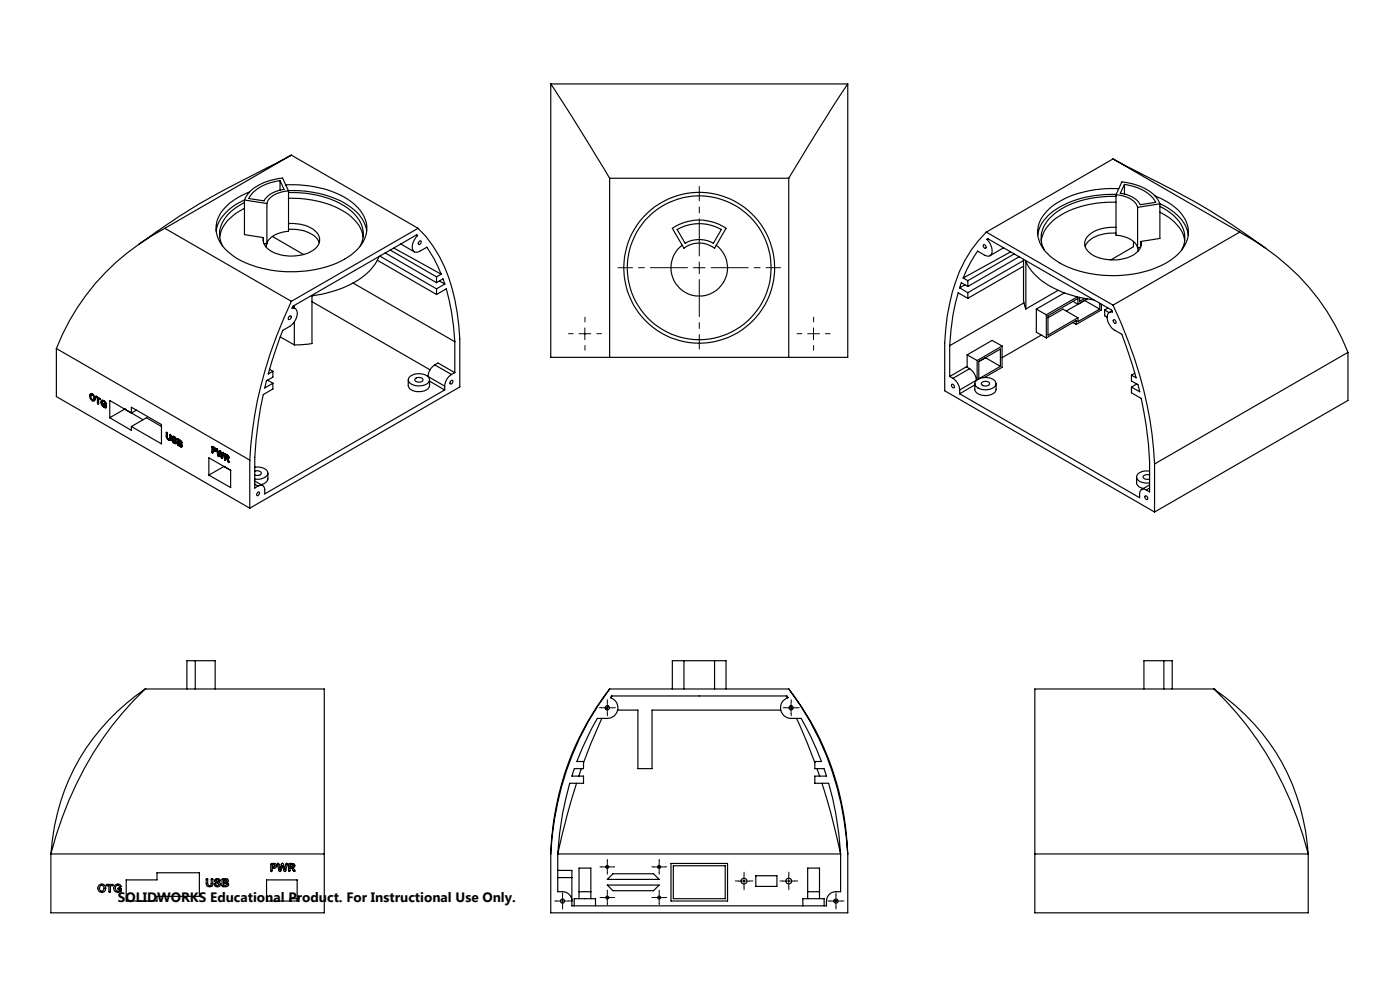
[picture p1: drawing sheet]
<svg xmlns="http://www.w3.org/2000/svg" width="297mm" height="210mm" viewBox="0 0 297 210" stroke-linecap="round" stroke-linejoin="round" font-family="sans-serif">
<defs><g id="words">
<text font-size="2.9" x="25" y="191.3">SOLIDWORKS Educational Product. For Instructional Use Only.</text>
</g></defs>
<g fill="none" stroke="#000" stroke-width=".21" stroke-dasharray="15.2 1.3 1.3 1.3">
<path d="M121.6 70.8h-1M124.1 68.3v-1M124.1 73.3v1M126.6 70.8h1M170.1 70.8h-1M172.6 68.3v-1M172.6 73.3v1M175.1 70.8h1M127.6 150.1h-.5M128.8 148.9v-.5M128.8 151.4v.4M130.1 150.1h.4"/>
<path d="M166.6 150.1h-.5M167.8 148.9v-.5M167.8 151.4v.4M169.1 150.1h.4M118.1 191.1h-.5M119.3 189.9v-.5M119.3 192.4v.4M120.6 191.1h.4M127.6 190.4h-.3M127.6 183.9h-.3M128.8 189.1v-.3M128.8 191.6v.3"/>
<path d="M128.8 182.6v-.3M128.8 185.1v.3M130.1 190.4h.3M130.1 183.9h.3M138.6 190.4h-.3M138.6 183.9h-.3M139.8 189.1v-.3M139.8 191.6v.3M139.8 182.6v-.3M139.8 185.1v.3M141.1 190.4h.3M141.1 183.9h.3"/>
<path d="M156.6 186.9h-.6M157.8 185.6v-.6M157.8 188.1v.6M159.1 186.9h.6M166.1 186.9h-.6M167.3 185.6v-.6M167.3 188.1v.6M168.6 186.9h.6M176.1 191.1h-.5M177.3 189.9v-.5M177.3 192.4v.4M178.6 191.1h.4"/>
</g>
<path d="M145.8 56.8h-14.7M148.3 54.3v-14.8M148.3 59.3v14.7M150.8 56.8h14.8" fill="none" stroke="#000" stroke-width=".21" stroke-dasharray="15.2 1.3 1.3 1.3" stroke-dashoffset="7.4"/>
<g fill="none" stroke="#000" stroke-width=".21">
<path d="M147.1 56.8h2.5M148.3 55.6v2.5M122.8 70.8h2.5M124.1 69.6v2.5M171.3 70.8h2.5M172.6 69.6v2.5M127.6 150.1h2.5M128.8 148.9v2.5M166.6 150.1h2.5M167.8 148.9v2.5M118.1 191.1h2.5M119.3 189.9v2.5"/>
<path d="M127.6 190.4h2.5M127.6 183.9h2.5M128.8 182.6v2.5M128.8 189.2v2.5M138.6 190.4h2.5M138.6 183.9h2.5M139.8 182.6v2.5M139.8 189.2v2.5M156.6 186.9h2.5M157.8 185.7v2.4M166.1 186.9h2.5M167.3 185.7v2.4"/>
<path d="M176.1 191.1h2.5M177.3 189.9v2.5"/>
</g>
<g fill="none" stroke="#000" stroke-width=".25">
<path d="M116.8 17.8l4.6 7.1 7.9 12.9M116.8 17.8v58h12.5M116.8 17.8h63M179.8 17.8l-5.7 9-6.8 11M179.8 17.8v58h-12.5M59.4 38.3v2M60.6 39.2a21.4 21.4 0 0 1 14.4 4 6.3 6.3 0 0 1 2.3 7.6 11.9 11.9 0 0 1-7.5 5.6 25 25 0 0 1-20.2-2 7.1 7.1 0 0 1-3.6-7.4 10.6 10.6 0 0 1 6.9-6.3M61.6 33l-4.1 2.2a164.3 164.3 0 0 0-25.2 14.6l-2.8 2M61.8 32.9l-26.8 15.5M61.8 32.9l26.9 15.5M61.8 32.9l-.2 .1M129.3 37.8v38"/>
<path d="M129.3 37.8h38M167.3 37.8v38M236.1 33.7l8 4.2a154.6 154.6 0 0 1 24.4 14.7M236.1 33.7l-26.9 15.5M236.1 33.7l26.9 15.5M238.5 39.1a8.5 8.5 0 0 1 6.7 3.8l-3.3 .5a5.4 5.4 0 0 0-4.2-2.4zM238.5 39.1v2.1M35 48.4a49.1 49.1 0 0 0-23 25.5M35 48.4l26.8 15.5M51.9 43a8.4 8.4 0 0 0-5.3 6.6l.2 1.7 .4 .9M51.9 44.2a8.5 8.5 0 0 0-5.3 6v.1M51.9 42.4v7.4l4 .6"/>
<path d="M51.9 42.4l4.7 .8M51.9 42.4a10.3 10.3 0 0 0-5.9 5.8l-.1 .8M53.7 40.8a10.1 10.1 0 0 1 5.7-2.5l.9 1.9a5.5 5.5 0 0 0-4.3 2.4l-3.2-.5zM55.9 50.4v.9M56 51.6l.6 .1M56.5 51.7v.8M56.6 43.2v8.5M57.8 50.2l6.6 3.8M61.2 40.4a21.4 21.4 0 0 1 13.8 4 7.2 7.2 0 0 1 2.8 4.6M61.2 40.8a20.1 20.1 0 0 1 13.5 4.1 5.8 5.8 0 0 1 1.7 7.3M61.2 42.1a20.1 20.1 0 0 1 13.5 4 6.6 6.6 0 0 1 2.3 4.2M61.2 47.4a7.4 7.4 0 0 1 6.1 2.1 2.49 2.49 0 0 1-1.2 3.8 8.8 8.8 0 0 1-9.5-.7l-.7-1.1v-1.1"/>
<path d="M61.2 48.6a7.4 7.4 0 0 1 6.1 2.1l.4 .8M61.2 40.5l-1.3-2.7a10.4 10.4 0 0 0-7.5 3.7l-.5 .9M61.2 40.5a5.2 5.2 0 0 0-4.5 2.3l-.1 .4M61.2 40.5v8.6a5.2 5.2 0 0 0-4.5 2.3l-.1 .3M80 55.2l12.6 7.3M80.4 54.4a12.4 12.4 0 0 1-7 6.4l-3.9 1.3-3.3 .7v10.1l-3.8 .3M80.6 54.3l12 7M81.7 53.6l10.9 6.4M82.8 53l9.8 5.7M83.5 52.6l10.1 5.6M85 51.7l2.9 1.7M88.3 49.8l.3 .2"/>
<path d="M88.6 50a2.83 2.83 0 0 0-.9 3.2l.3 .3h.5l2.1-1.1a25.7 25.7 0 0 1 3 5.8M88.6 50l-.2-.2-13.2 7.6-13.1 7.6-.2 .4a1.01 1.01 0 0 1 1.1 1.4 3.5 3.5 0 0 1-1.5 2.4l-1.5 .9-1.5 4.1-1.6 5.1 1-.5M88.7 48.4a30.3 30.3 0 0 1 8.3 17.9l.5 5.6v10.2l-44.5 25.7M88.7 48.4l-26.9 15.5M88.9 51.2l.3-.1a.41 .41 0 0 1 .1 .5 .41 .41 0 0 1-.5 .2zM92.6 60l1.4-.8 .4 1M92.6 58.7v1.3M93.2 59.6l1.2 .6M93.6 58.2l-1 .5M142.6 48.4a10.1 10.1 0 0 1 11.4 0l-2.4 4.3a5.3 5.3 0 0 0-6.5 0zM143.7 48.7a9.5 9.5 0 0 1 9.3 0l-1.7 2.9a6.1 6.1 0 0 0-6 0zM144.7 52a6 6 0 0 0-.8 8.8 6 6 0 0 0 8.8 0 6 6 0 0 0-.8-8.8"/>
<path d="M204.3 59l1 .5M205.3 59.5v1.3M208.7 51.9a.47 .47 0 0 1 .4 .3 .47 .47 0 0 1-.1 .5l-.4-.4zM209.2 49.2a28.2 28.2 0 0 0-7.8 15.3l-.5 2.6-.5 5.6v10.2l44.5 25.7M209.2 49.2l26.9 15.5M209.4 50.8l.1-.2 26.3 15.2 .2 .4a1.04 1.04 0 0 0-1.1 1.4 3.9 3.9 0 0 0 1.6 2.5l1.5 .8 3 9.2-1-.5M209.4 50.8a3 3 0 0 1 .9 3.2l-.4 .3h-.5l-2-1a27.7 27.7 0 0 0-3.1 5.7M209.6 50.7l-.2 .1M212.9 52.6l-2.9 1.6M214.4 53.4l-10.1 5.6M215.2 53.9l-9.9 5.6M216.2 54.5l-10.9 6.3"/>
<path d="M217.1 55v8.7l.5 1.8M217.1 55.3l-11.8 6.8M217.1 56.5l-11.8 6.8M236.7 41.7a19.9 19.9 0 0 0-13.5 4 5.7 5.7 0 0 0-1.7 7.3M236.7 42.9a20.1 20.1 0 0 0-13.5 4 6.4 6.4 0 0 0-2.3 4.2M236.7 48.2a7.3 7.3 0 0 0-6.3 2.5 2.62 2.62 0 0 0 1.5 3.4 9.1 9.1 0 0 0 9.1-.4l.9-1 .2-.7-.1-.8M236.7 49.5a7 7 0 0 0-6.3 2.4l-.2 .4M236.7 41.3l1.3-2.7a10.4 10.4 0 0 1 7.6 3.7l.5 .9M236.7 41.3a4.7 4.7 0 0 1 4.6 2.7M236.7 41.3v8.6a5.1 5.1 0 0 1 4.5 2.3l.1 .4M236.8 41.2a20.9 20.9 0 0 0-14.4 4.5 7 7 0 0 0-2.3 4.1M237.3 40a22 22 0 0 0-14.4 4 6.3 6.3 0 0 0-2.3 7.6 12.5 12.5 0 0 0 8.5 5.9 25.3 25.3 0 0 0 18.5-1.8 7.8 7.8 0 0 0 4.5-6.7 8.3 8.3 0 0 0-5-6.5l-2.1-1"/>
<path d="M240.5 51.2v1.1l-4.8 2.8M241.3 44v8.6M241.4 52.5v.8M242 52.4l-.7 .2M242 51.2v.9M246.1 43.2a10.1 10.1 0 0 1 5.8 5.8l.2 .8M246.1 43.8a8.7 8.7 0 0 1 5.2 6l-.1 1.8-.5 1.4M246.1 45a9.3 9.3 0 0 1 5.1 5.4l.1 .7M246.1 43.2v7.4l-4.1 .6M246.1 43.2l-4.8 .8M263 49.2a48.9 48.9 0 0 1 23 25.5M263 49.2l-26.9 15.5"/>
<path d="M12 73.9l41 23.7M12 73.9v10.2l41 23.7M57.2 78.3l.7 .5M57.9 78.8v1.2l-1.4 .8-.3 1.5 1.7-1M59.4 71.5l3 1.7M61.5 67h.1a.41 .41 0 0 1 .1 .5 .41 .41 0 0 1-.5 .2v-.3zM61.8 63.9a88.9 88.9 0 0 0-8.8 33.7M62.1 65.1l.5 .3M62.4 64.8v.6M62.4 68.3v4.9M66.2 64l25 14.4M74.9 60l21.6 12.5"/>
<path d="M90.8 79.9l3.5 2M90.8 79.9h.1M92.2 77.4a3.2 3.2 0 0 0-1.4 2.5M92.2 77.4l.7-.4 3.6 2M92.2 77.4l3.6 2M92.6 62.5l2.1-1.2a51.3 51.3 0 0 1 1.8 11.2M92.6 61.3v1.2M94.4 60.2l-1.8 1.1M95.8 79.4a3.1 3.1 0 0 0-1.5 2.5M96.5 79l-.7 .4M96.5 72.5v6.5M129.3 75.8h38"/>
<path d="M201.5 73.3v6.6M201.5 79.9l.7 .3M203.6 61.1l1.7 1M204.7 60.4l-1.1 .7M205.2 75.3v2.6M205.2 75.3l2.1 1.2M205.3 60.8l-1.4-.8-.3 1.1M205.3 63.3l-2-1.2a45.3 45.3 0 0 0-1.8 11.2M205.3 62.1v1.2M205.7 78.2a3.2 3.2 0 0 1 1.4 2.5M205.7 78.2l-.7-.4-3.5 2.1M205.7 78.2l-3.5 2"/>
<path d="M207.3 76.5v4.1M207.6 76.7l4.6-2.7v3.7l-4.6 2.7zM209.1 75.9h.1M209.1 75.9l3.1 1.8M212.6 73.4l-5.3 3.1M212.6 73.4l-2.1-1.2-5.3 3.1M212.6 73.4v4.5l-3.8 2.2M217.2 64.2l-15.7 9.1M219.9 65.6v4.9l2.1 1.2M219.9 65.6l2.1 1.2M220.9 71.1l-8.3 4.8M222 66.8v4.9"/>
<path d="M222.3 67.4l3.2-1.8 3.2 1.8M224.5 61.6l-6.9 3.9M225.8 62.1l-5.9 3.5M227.6 63.9l1.1 .6v-1.2l-6.4 3.7v4.1l6.4-3.7M227.6 68.4l.7 .4M228.3 68.8v-.8l-6.3 3.7M228.6 63l-6.6 3.8M229 63.1v.8l1.1-.6M230.1 63.7h.1M230.1 63.7l3.2 1.9M230.6 63.4l-4.4 2.6M232.1 63.6a21.5 21.5 0 0 1-12.3-5.1l-1.5-1.8-.7-1.3v10.1"/>
<path d="M233.3 65.6l-4.6 2.6v-.8M233.3 64.3v1.3M233.6 64.5v1.2l-5.3 3.1M234.4 65.7v1.3l.5 .3M234.4 65.7l.9 .6M235.1 65.4l-.7 .3M235.9 66l-.6 .3M236.1 64.7a87.2 87.2 0 0 1 8.8 33.7M236.2 67.9a.41 .41 0 0 1 .5 .2 .41 .41 0 0 1-.1 .5l-.3-.1zM240 79.6v1.2l1.4 .8 .4 1.5-1.8-1M240.7 79.2l-.7 .4M286 74.7l-41.1 23.7"/>
<path d="M286 74.7v10.2l-41.1 23.7M19 84a1.16 1.16 0 0 0 .6 1M19.6 83.6l.5 .5 .1 .5M19.6 83.6l-.4-.1-.2 .5M19.6 83.8l-.1-.1a.57 .57 0 0 0-.2 .7 .57 .57 0 0 0 .6 .4v-.3M19.6 83.8l.3 .2v.5M19.6 83.6l-.6 .4M19.6 83.6l-.2 .1M19.8 83.7l-.2 .1M20.2 84.6l-.2 .5-.4-.1M20.2 84.6l-.4 .2M20.2 84.3l-.3 .2"/>
<path d="M20.2 84.7l-.6 .3M20.3 84.1h.1l.8 .5 .1 .1h-.1M20.3 84.1l.1 .2M20.4 84.1h-.1M20.4 84.3l.3 .1M20.6 84.2l-.2 .1M20.7 85.4l.1 .3M20.7 84.4v1M20.9 84.3l-.2 .1M20.9 85.6l-.1 .1M20.9 84.6l.3 .1M20.9 84.6v1"/>
<path d="M20.9 85.3l-.2 .1M21.1 84.5l-.2 .1M21.3 84.7h-.1M21.4 85.3a1.16 1.16 0 0 0 .6 1.1M22 85.8l.5 .1v.2M22 85.8l.2 .1M22 85.2l-.2-.1a.67 .67 0 0 0-.1 .7 .67 .67 0 0 0 .6 .4M22 85.2l.3 .4M22 85l.5 .6M22 85l-.4-.1-.2 .4M22 86.4l.4 .1M22 85l-.6 .3"/>
<path d="M22 85l-.2 .2M22.1 85.7l-.1 .1M22.2 85.9l.1 .1M22.2 85.1l-.2 .1M22.3 86.2l-.3 .2M22.3 85.6l.1 .1M22.3 86v.2M22.3 85.8l-.1 .1M22.5 85.5l-.2 .1M22.5 85.6l-.1 .1M22.5 85.9l-.2 .1M22.5 86.1l-.1 .4"/>
<path d="M22.5 86.5h-.1M22.5 86.1l-.2 .1M23.3 88.6l4.6 2.7v-.8M23.3 88.6v-3.7l7 4.1M26.5 86.8h.1M26.5 86.8l-3.2 1.8M27.9 90.5l3.2-1.9 3.2 1.9M28.9 87l-1 .6v-1.2l6.4 3.7v4l-6.4-3.6M35.3 91.8v-.1l.2 .1 .1 1.1 .2 .3 .2-.3M35.3 92.5a.85 .85 0 0 0 .5 .9M35.3 91.8v.7M35.4 91.7l-.1 .1"/>
<path d="M35.5 92.3l-.2 .2M36 92.2l.2-.1 .1 .3v.7M36 92.2v.7M36.2 92.2h-.2M36.3 93.1l-.2 .3h-.3M36.3 93l-.4 .2M36.3 93.1l-.5 .3M36.3 92.8l-.3 .1M36.5 93.4l.2 .4M36.5 92.7l.3-.2 .5 .4 .1 .3M36.5 92.7l.4 .7M36.6 93.3a.45 .45 0 0 0 .6 .5"/>
<path d="M36.6 93.3l-.1 .1M36.7 93.8l.3 .2M36.8 93.7l-.1 .1M36.8 92.6l-.3 .1M36.9 93.4l.3 .4M36.9 92.8l-.2 .1a1.42 1.42 0 0 1 .7 1.1h-.4M36.9 92.8l.3 .3M37 92.6l-.2 .2M37.1 93.3l-.2 .1M37.1 92.7l-.2 .1M37.2 93.1l.1 .2M37.3 93l-.1 .1"/>
<path d="M37.4 93.2l-.1 .1M37.4 93.7l-.2 .1M37.4 93.7l-.3 .2M37.4 93.8l-.4 .2M37.6 94.3l.2 .2M37.6 93.2v1.1M37.8 93.1l.4 .3a.45 .45 0 0 1 .3 .3 .45 .45 0 0 1-.1 .4M37.8 93.1l-.2 .1M37.8 94.5l.4 .2M37.9 93.4v.4l.4 .1M37.9 93.9v.5l.4 .2 .1-.2M37.9 93.4l.2 .1"/>
<path d="M37.9 93.9l.2 .2M37.9 94.1l-.3 .2M38 94.4l-.2 .1M38.1 93.3l-.2 .1M38.1 93.9h-.2M38.1 93.5l.2 .3M38.1 94.1l.3 .3M38.2 94.7l.3 .2M38.3 93.4l-.2 .1M38.3 93.8v.1M38.4 94.1l.2 .4-.1 .4M38.5 93.7l-.2 .1"/>
<path d="M38.6 93.8l-.3 .1M38.6 94l-.2 .1M38.6 94.4h-.2M38.6 93.9l-.5 .2M38.6 94.4l-.3 .1M38.6 94.7l-.1 .2M38.6 94.5l-.4 .2M44.3 97.1l4.6 2.7v3.6l-4.6-2.6zM44.9 95.8l.1 .3M44.9 94.8v1M45.1 94.7a.73 .73 0 0 1 .6 1.1l-.3-.1M45.1 94.7l-.2 .1"/>
<path d="M45.2 96l-.2 .1M45.2 95.6v.4l-.2 .1M45.2 95v.4l.1 .1M45.2 95.6l.2 .1M45.2 95l.1 .1M45.2 95.7l-.3 .1M45.3 95.1l.2 .1M45.4 94.9l-.2 .1M45.4 95.5l-.2 .1M45.5 95l-.2 .1M45.5 95.2l.1 .2M45.6 95.4l-.3 .1"/>
<path d="M45.7 95.1l-.2 .1M45.8 95.3l-.2 .1M45.8 95.4l-.3 .1M45.8 95.5l-.4 .2M45.9 95.3l.1 .1M46 95.4l.2 1.1M46.1 95.2l.3 1.2M46.1 95.2l-.2 .1M46.1 95.3l-.1 .1M46.2 96.5l.1 .3M46.4 96.4l-.2 .1M46.5 96.7l-.2 .1"/>
<path d="M46.5 95.7l.1-.1 .2 .2 .3 1M46.5 95.7l-.1 .7M46.6 96.2l-.2 .2M46.7 95.9l-.2 .9h-.2M46.7 95.9l.2 1M46.7 95.6l-.2 .1M46.8 95.9h-.1M46.9 96.9l.2 .3M47.1 96.8l.2-.2-.4 .3M47.2 96.1l.1-.2 .1 .4-.2 .9h-.1M47.2 96.1l-.1 .7M47.2 97.1l-.1 .1"/>
<path d="M47.4 96l-.2 .1M47.5 98.9h.1M47.5 98.9l-3.2 1.9M47.6 97.4l.1 .2M47.6 96.3v1.1M47.8 96.2l.6 .5M47.8 96.2l-.2 .1M47.8 97.1l-.1 .5M47.8 96.5v.4l.4 .2 .1-.1M47.8 97.1h.1M47.8 96.5l.3 .2M47.8 97.3l-.2 .1"/>
<path d="M47.8 97.6h-.1M47.9 97.1l.3 .4M48 97l-.2 .1M48 96.4l-.2 .1M48.1 96.7l.1 .1M48.1 97l-.2 .1M48.2 96.8l.1 .2M48.2 97.5l.1 .3M48.3 97.3l.3 .7-.1 .1M48.3 96.5l-.2 .2M48.3 97.8l.2 .3M48.4 97.5h-.2"/>
<path d="M48.4 96.7l.2 .4M48.4 96.7l-.2 .1M48.5 97.7l-.2 .1M48.5 96.9l-.2 .2M48.5 96.9l-.2 .1M48.6 97.1l-.1 .2h-.2M48.6 97.1l-.3 .2M48.6 98l-.1 .1M53 97.6v10.2M54 99.1a2.46 2.46 0 0 1 2.8 1.1 1.58 1.58 0 0 1-1.7 1.4h-1.1M54 100a.93 .93 0 0 1 1.4 .5l-.4 .3h-1M56.8 80.6l1.1 .7"/>
<path d="M57.9 81.3v1.2l-2.1 1.2a79.3 79.3 0 0 0-1.8 19.8l.8-.4M86.6 80.6v1.2a2.15 2.15 0 0 0 2.6 1.3 1.84 1.84 0 0 0 1.9-1.3v-1.2M86.8 80a2.93 2.93 0 0 1 4.3 .3 1.4 1.4 0 0 1-1.5 1.5 2.52 2.52 0 0 1-3-1.1zM88.1 80.3a1.17 1.17 0 0 1 1.6 .2 1.02 1.02 0 0 1-1.7 .1zM91.1 80.8l3.2 1.9M94.3 82.7l-38.1 22.1a1.83 1.83 0 0 0-.5-1.8l-.4-.1-.5 .2M94.3 81.9v.8M95.6 80.8l.3-.1a.41 .41 0 0 1 .1 .5 .41 .41 0 0 1-.5 .2zM201.9 81.5a.45 .45 0 0 1 .5 .3 .45 .45 0 0 1-.1 .5l-.4-.4zM202.2 80.2a3.2 3.2 0 0 1 1.4 2.5M203.6 83.5l38.2 22.1a1.72 1.72 0 0 1 .4-1.8l.4-.1 .6 .2M203.6 82.7v.8"/>
<path d="M206.8 81.4v1.2a2.23 2.23 0 0 0 2.7 1.3 1.74 1.74 0 0 0 1.8-1.3v-1.2M206.8 81.7l-3.2 1.8M207 80.8a3.1 3.1 0 0 1 4.2 .2 1.17 1.17 0 0 1-1.1 1.5 2.6 2.6 0 0 1-3.3-1zM207.1 80.7l-3.5 2M207.1 80.7h.1M208.2 81.2a1.03 1.03 0 0 1 1.7 .2 1.03 1.03 0 0 1-1.7-.1zM240 82.1v1.2l2.1 1.2a77.8 77.8 0 0 1 1.8 19.8l-.7-.4M241.2 81.4l-1.2 .7M243.9 99.9a2.25 2.25 0 0 0-2.8 1.2 2.06 2.06 0 0 0 2.7 1.3h.1M244.9 98.4v10.2M54 102.1l1.7 .9M54 102.7l.8 .4"/>
<path d="M54.6 104.5l.3-.2a.41 .41 0 0 1 .1 .6 .41 .41 0 0 1-.5 .1zM56.8 100.4l-.1 1.6-.7 .6-.6 .2M241.1 101.2l.1 1.6 .4 .4 1 .4M243 105.2a.45 .45 0 0 1 .4 .2 .45 .45 0 0 1-.1 .6l-.4-.5zM243.9 100.8a.95 .95 0 0 0-1.4 .5l.4 .3h1M243.9 102.9l-1.7 .9M243.9 103.5l-.7 .4M30.8 146.1a45.1 45.1 0 0 0-20 35M30.8 146.1a71.8 71.8 0 0 0-20 35M30.8 146.1h38v35M30.8 146.1h.1M41.4 140.2h-1.7v5.9"/>
<path d="M41.4 140.2h4.2v5.9M41.4 140.2v5.9M127.7 152.4l-2.3 5.2-1.6 4.2M129 149.7l-.4 .8M129.3 146.1a59.6 59.6 0 0 0-12.5 35M129.3 146.1a62.8 62.8 0 0 0-12.5 35M129.3 146.1h38M129.8 147.6l-.2 .4M131 150.6h4.3v12.4h3v-12.4h27.3M145.1 140.2h6.5M145.1 140.2h-2.5v5.9M145.1 140.2v5.9"/>
<path d="M151.6 140.2h2.4v5.9M151.6 140.2v5.9M166.8 147.6l.3 .4M167.3 146.1a59.7 59.7 0 0 1 12.5 35M167.3 146.1a63.2 63.2 0 0 1 12.5 35M167.7 149.7l.4 .8M169 152.4l2.3 5.2 1.6 4.2M246.9 140.2h1.8v5.9M246.9 140.2h-4.2v5.9M246.9 140.2v5.9M257.5 146.1h.1M257.5 146.1a44.9 44.9 0 0 1 20 35"/>
<path d="M257.5 146.1a71.8 71.8 0 0 1 20 35M257.5 146.1h-38v35M122.3 166.1a154.5 154.5 0 0 0-4 15M123.3 163l-.5 1.6M173.3 163l.6 1.6M174.4 166.1a143.3 143.3 0 0 1 3.9 15M10.8 181.1v12.5h58v-12.5M10.8 181.1h58M21.3 187.9l.1-.1a.5 .5 0 0 1 .7 .6l-.1 .4a.49 .49 0 0 1-.6 .2 .49 .49 0 0 1-.3-.6zM22.6 187.6h1.4l-.1 .2-.5 .1-.1 1.4-.2-.2v-1.2l-.5-.1zM24.4 187.7a.67 .67 0 0 1 .8-.2 .67 .67 0 0 1 .4 .6h-.1a.6 .6 0 0 0-.8-.1 .6 .6 0 0 0-.1 .8 .6 .6 0 0 0 .8 .1v-.3h-.4v-.2h.6l.2 .5a.9 .9 0 0 1-1.4 .2 .9 .9 0 0 1 0-1.4zM26.8 186.6h6.5v-1.5h9v5h-9v1h-6.5z"/>
<path d="M43.8 186.4h.3l.1 1.3 .4 .1 .2-.1v-1.2l.2-.1a1.43 1.43 0 0 1 0 1.6 .74 .74 0 0 1-.8 .1 .74 .74 0 0 1-.5-.7zM45.5 186.6a.61 .61 0 0 1 .7-.3 .61 .61 0 0 1 .5 .6h-.1a.43 .43 0 0 0-.4-.3 .43 .43 0 0 0-.4 .3l.4 .1a.58 .58 0 0 1 .6 .8 .58 .58 0 0 1-.9 .3l-.4-.3v-.3h.1a.41 .41 0 0 0 .4 .4 .41 .41 0 0 0 .4-.4l-.8-.4zM47.2 186.4h.7a.44 .44 0 0 1 .5 .3 .44 .44 0 0 1-.2 .5 .48 .48 0 0 1 .3 .6 .48 .48 0 0 1-.7 .3l-.7-.1zM47.4 187.4h.6l.1 .3-.7 .1zM47.4 186.7h.6l.1 .2-.7 .2zM56.6 186.6h6.4v4.5h-6.4zM57.5 183.2h.6a.54 .54 0 0 1 .6 .5 .54 .54 0 0 1-.6 .5h-.4v.6h-.3zM57.7 183.4h.3a.26 .26 0 0 1 .3 .1 .26 .26 0 0 1-.1 .4h-.5zM58.8 183.2h.3l.3 1.2 .3-1.2 .3-.1 .4 1.3 .3-1.2a.19 .19 0 0 1 .2 0 .19 .19 0 0 1 0 .2l-.4 1.4-.3-.1-.3-1.1-.4 1.2-.1 .1-.2-.1zM61.3 183.2h.9l.3 .2v.4l-.4 .3 .5 .7h-.3l-.4-.6-.4-.1v.6l-.2 .1zM61.5 183.4l.7 .1v.3l-.7 .1zM63 190.6h-1.5v.5"/>
<path d="M116.8 181.1v12.5h63v-12.5M118.3 181.1v8.1a2.4 2.4 0 0 1 2.9 1.2l.1 .7M118.3 181.1a67.3 67.3 0 0 1 2.6-15h2.9v-1.5h-2.5l.5-1.6h2v-1.5h-1.4a68.2 68.2 0 0 1 4.3-9.1h2.1a2.26 2.26 0 0 0 2.3-1.9 2.26 2.26 0 0 0-1.6-2.5l.3-.4h37.1l.3 .4a2.25 2.25 0 0 0-1.6 2.5 2.25 2.25 0 0 0 2.2 1.9h2.2a63.2 63.2 0 0 1 4.3 9.1h-1.4v1.5h1.9l.5 1.6h-2.4v1.5h2.9a67.3 67.3 0 0 1 2.5 15M118.3 186.2h3M118.3 181.1h60M121.8 192.1v-1.5h4.5v1.5M122.8 189.2h2.5M122.8 190.6v-6.5h2.5v6.5M128.8 187.7h11l-1.2 1.2h-8.6zM130 185.3h8.6l1.2 1.2h-11zM142.3 183.2h12v7.9h-12zM142.8 183.6h11v7h-11z"/>
<path d="M160.3 185.8h4.5v2.2h-4.5zM170.3 192.1v-1.5h4.5v1.5M171.3 189.2h2.5M171.3 190.6v-6.5h2.5v6.5M178.3 181.1v8.1a2.4 2.4 0 0 0-2.8 1.2l-.2 1.7h-54v-7.5h-3M219.5 181.1v12.5h58v-12.5M219.5 181.1h58"/>
<circle cx="148.3" cy="56.8" r="15.3"/>
<circle cx="148.3" cy="56.8" r="16"/>
<circle cx="128.8" cy="150.1" r=".46"/>
<circle cx="167.8" cy="150.1" r=".44"/>
<circle cx="21.6" cy="188.4" r=".87"/>
<circle cx="119.3" cy="191.1" r=".43"/>
<circle cx="128.8" cy="190.4" r=".31"/>
<circle cx="128.8" cy="183.9" r=".31"/>
<circle cx="139.8" cy="183.9" r=".31"/>
<circle cx="139.8" cy="190.4" r=".32"/>
<circle cx="157.8" cy="186.9" r=".62"/>
<circle cx="167.3" cy="186.9" r=".61"/>
<circle cx="177.3" cy="191.1" r=".45"/>
</g>
<use href="#words"/>
</svg>
